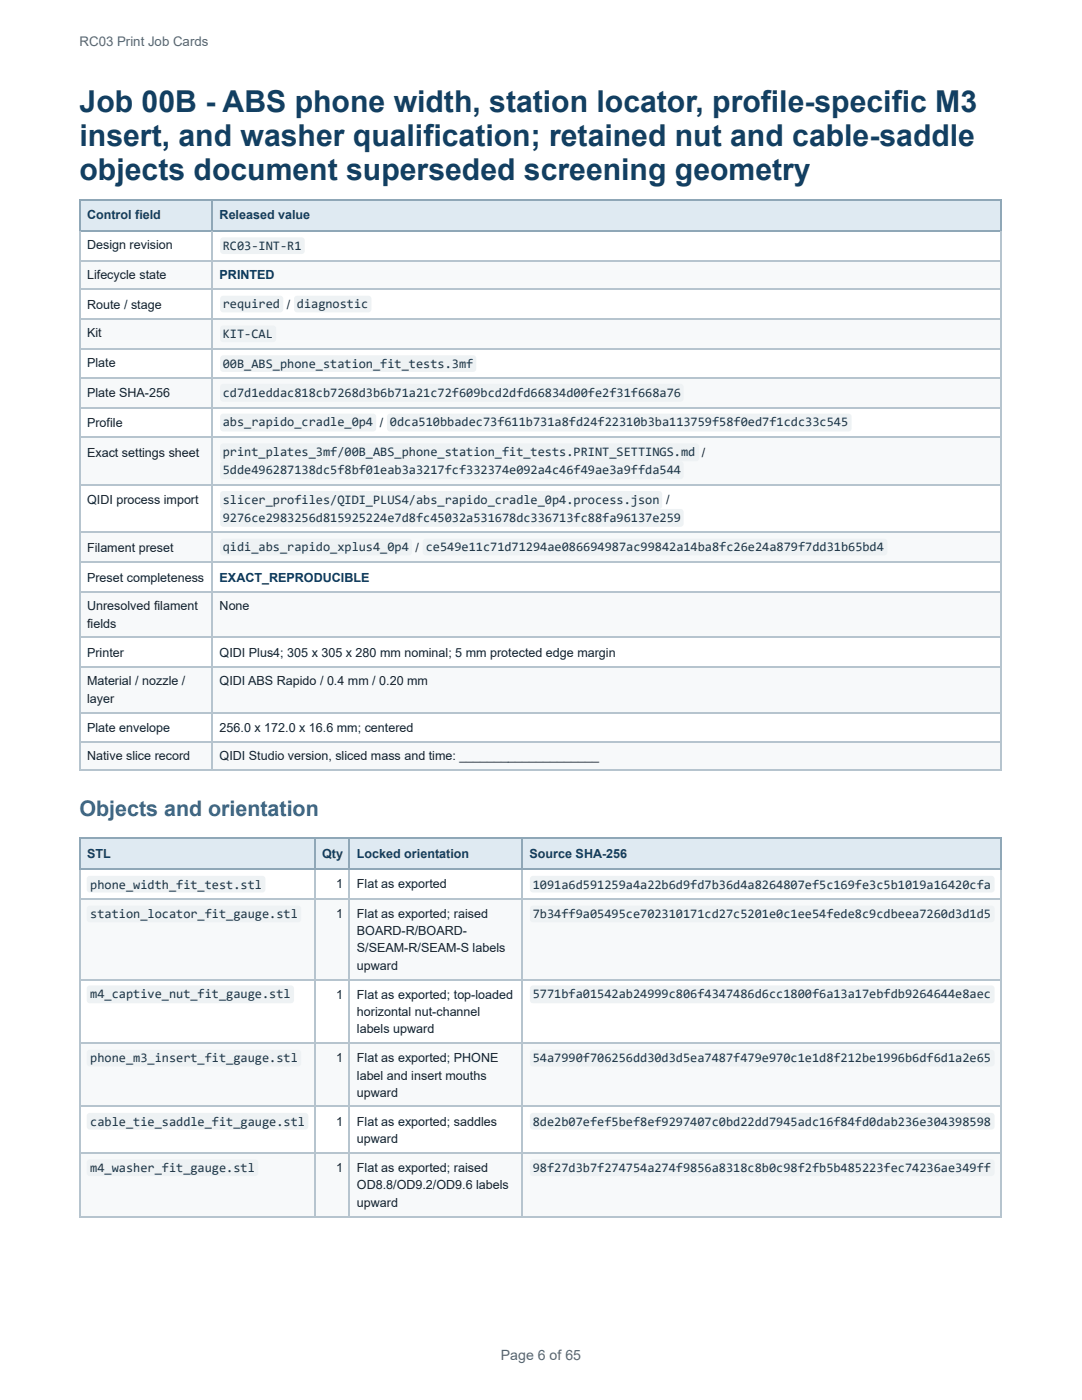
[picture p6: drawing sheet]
<svg xmlns="http://www.w3.org/2000/svg" width="216mm" height="279mm" viewBox="0 0 216 279" stroke-linecap="round" stroke-linejoin="round" font-family="sans-serif">
<defs><g id="words">
<g font-size="6" fill="#123f62">
<text x="15.9" y="22.4">Job 00B - ABS phone width, station locator, profile-specific M3</text>
<text x="15.9" y="29.1">insert, and washer qualification; retained nut and cable-saddle</text>
<text x="15.9" y="36">objects document superseded screening geometry</text>
</g>
<text font-size="4.3" fill="#2f668e" x="15.9" y="162.9">Objects and orientation</text>
<text font-size="2.8" fill="#5b6470" x="99.9" y="271.5">Page 6 of 65</text>
<text font-size="2.6" fill="#5b6470" x="15.9" y="9.3">RC03 Print Job Cards</text>
<g font-size="2.6" fill="#1d3646">
<text x="44.5" y="49.9">RC03-INT-R1</text>
<text x="44.5" y="61.5">required</text>
<text x="59.2" y="61.5">diagnostic</text>
<text x="44.5" y="67.5">KIT-CAL</text>
<text x="44.5" y="73.4">00B_ABS_phone_station_fit_tests.3mf</text>
<text x="44.5" y="79.1">cd7d1eddac818cb7268d3b6b71a21c72f609bcd2dfd66834d00fe2f31f668a76</text>
<text x="44.5" y="85.1">abs_rapido_cradle_0p4</text>
<text x="77.8" y="85.1">0dca510bbadec73f611b731a8fd24f22310b3ba113759f58f0ed7f1cdc33c545</text>
<text x="44.5" y="91">print_plates_3mf/00B_ABS_phone_station_fit_tests.PRINT_SETTINGS.md</text>
<text x="44.5" y="94.6">5dde496287138dc5f8bf01eab3a3217fcf332374e092a4c46f49ae3a9ffda544</text>
<text x="44.5" y="100.5">slicer_profiles/QIDI_PLUS4/abs_rapido_cradle_0p4.process.json</text>
<text x="44.5" y="104.1">9276ce2983256d815925224e7d8fc45032a531678dc336713fc88fa96137e259</text>
<text x="44.5" y="110">qidi_abs_rapido_xplus4_0p4</text>
<text x="85" y="110">ce549e11c71d71294ae086694987ac99842a14ba8fc26e24a879f7dd31b65bd4</text>
<text x="18" y="177.3">phone_width_fit_test.stl</text>
<text x="106.3" y="177.3">1091a6d591259a4a22b6d9fd7b36d4a8264807ef5c169fe3c5b1019a16420cfa</text>
<text x="18" y="183.3">station_locator_fit_gauge.stl</text>
<text x="106.3" y="183.3">7b34ff9a05495ce702310171cd27c5201e0c1ee54fede8c9cdbeea7260d3d1d5</text>
<text x="18" y="199.2">m4_captive_nut_fit_gauge.stl</text>
<text x="106.3" y="199.2">5771bfa01542ab24999c806f4347486d6cc1800f6a13a17ebfdb9264644e8aec</text>
<text x="18" y="212">phone_m3_insert_fit_gauge.stl</text>
<text x="106.3" y="212">54a7990f706256dd30d3d5ea7487f479e970c1e1d8f212be1996b6df6d1a2e65</text>
<text x="18" y="224.6">cable_tie_saddle_fit_gauge.stl</text>
<text x="106.3" y="224.6">8de2b07efef5bef8ef9297407c0bd22dd7945adc16f84fd0dab236e304398598</text>
<text x="18" y="233.9">m4_washer_fit_gauge.stl</text>
<text x="106.3" y="233.9">98f27d3b7f274754a274f9856a8318c8b0c98f2fb5b485223fec74236ae349ff</text>
</g>
<g font-size="2.5" fill="#173c56">
<text x="17.4" y="43.8">Control field</text>
<text x="43.8" y="43.8">Released value</text>
<text x="17.4" y="171.2">STL</text>
<text x="64.3" y="171.2">Qty</text>
<text x="71.2" y="171.2">Locked orientation</text>
<text x="105.7" y="171.2">Source SHA-256</text>
</g>
<g font-size="2.5" fill="#17202a">
<text x="17.4" y="49.7">Design revision</text>
<text x="17.4" y="55.7">Lifecycle state</text>
<text x="17.4" y="61.6">Route / stage</text>
<text x="57.2" y="61.6">/</text>
<text x="17.4" y="67.3">Kit</text>
<text x="17.4" y="73.3">Plate</text>
<text x="17.4" y="79.2">Plate SHA-256</text>
<text x="17.4" y="85.2">Profile</text>
<text x="75.8" y="85.2">/</text>
<text x="17.4" y="91.1">Exact settings sheet</text>
<text x="140.1" y="91.1">/</text>
<text x="17.4" y="100.6">QIDI process import</text>
<text x="132.9" y="100.6">/</text>
<text x="17.4" y="110.1">Filament preset</text>
<text x="82.9" y="110.1">/</text>
<text x="17.4" y="116.1">Preset completeness</text>
<text x="17.4" y="121.8">Unresolved filament</text>
<text x="17.4" y="125.3">fields</text>
<text x="43.8" y="121.8">None</text>
<text x="17.4" y="131">Printer</text>
<text x="43.8" y="131">QIDI Plus4; 305 x 305 x 280 mm nominal; 5 mm protected edge margin</text>
<text x="17.4" y="136.8">Material / nozzle /</text>
<text x="43.8" y="136.8">QIDI ABS Rapido / 0.4 mm / 0.20 mm</text>
<text x="17.4" y="140.3">layer</text>
<text x="17.4" y="146">Plate envelope</text>
<text x="43.8" y="146">256.0 x 172.0 x 16.6 mm; centered</text>
<text x="17.4" y="151.7">Native slice record</text>
<text x="43.8" y="151.7">QIDI Studio version, sliced mass and time: ____________________</text>
<text x="67.1" y="177.2">1</text>
<text x="71.2" y="177.2">Flat as exported</text>
<text x="67.1" y="183.1">1</text>
<text x="71.2" y="183.1">Flat as exported; raised</text>
<text x="71.2" y="186.7">BOARD-R/BOARD-</text>
<text x="71.2" y="190">S/SEAM-R/SEAM-S labels</text>
<text x="71.2" y="193.6">upward</text>
<text x="67.1" y="199.3">1</text>
<text x="71.2" y="199.3">Flat as exported; top-loaded</text>
<text x="71.2" y="202.8">horizontal nut-channel</text>
<text x="71.2" y="206.2">labels upward</text>
<text x="67.1" y="211.9">1</text>
<text x="71.2" y="211.9">Flat as exported; PHONE</text>
<text x="71.2" y="215.4">label and insert mouths</text>
<text x="71.2" y="219">upward</text>
<text x="67.1" y="224.7">1</text>
<text x="71.2" y="224.7">Flat as exported; saddles</text>
<text x="67.1" y="234">1</text>
<text x="71.2" y="228">upward</text>
<text x="71.2" y="234">Flat as exported; raised</text>
<text x="71.2" y="237.3">OD8.8/OD9.2/OD9.6 labels</text>
<text x="71.2" y="240.9">upward</text>
</g>
<g font-size="2.5" fill="#0a3656">
<text x="43.8" y="55.7">PRINTED</text>
<text x="43.8" y="116.1">EXACT_REPRODUCIBLE</text>
</g>
</g></defs>
<g fill="#dfeaf2">
<path d="M16.1 39.8h26.4v6.1h-26.4z"/>
<path d="M42.5 39.8h157.3v6.1h-157.3z"/>
</g>
<g fill="#f7f9fa">
<path d="M16.1 51.9h26.4v5.9h-26.4z"/>
<path d="M42.5 51.9h157.3v5.9h-157.3z"/>
<path d="M16.1 63.5h26.4v6h-26.4z"/>
<path d="M42.5 63.5h157.3v6h-157.3z"/>
<path d="M16.1 75.4h26.4v6h-26.4z"/>
<path d="M42.5 75.4h157.3v6h-157.3z"/>
<path d="M16.1 87.3h26.4v9.5h-26.4z"/>
<path d="M42.5 87.3h157.3v9.5h-157.3z"/>
<path d="M16.1 106.3h26.4v6h-26.4z"/>
<path d="M42.5 106.3h157.3v6h-157.3z"/>
<path d="M16.1 118h26.4v9.2h-26.4z"/>
<path d="M42.5 118h157.3v9.2h-157.3z"/>
<path d="M16.1 132.9h26.4v9.3h-26.4z"/>
<path d="M42.5 132.9h157.3v9.3h-157.3z"/>
<path d="M16.1 147.9h26.4v6h-26.4z"/>
<path d="M42.5 147.9h157.3v6h-157.3z"/>
</g>
<path d="M15.9 39.9h183.9M16 39.8v6.4M42.4 39.8v6.4M15.9 46.1h183.9" fill="none" stroke="#8fa7b7" stroke-width=".24"/>
<path d="M199.7 39.8v6.4" fill="none" stroke="#8fa7b7" stroke-width=".2"/>
<g fill="none" stroke="#b6c4ce" stroke-width=".24">
<path d="M15.9 52h183.9M15.9 57.7h183.9M16 46.2v107.7M42.4 46.2v107.7M15.9 63.6h183.9M15.9 69.6h183.9M15.9 75.5h183.9M15.9 81.5h183.9M15.9 87.2h183.9M15.9 96.7h183.9M15.9 106.2h183.9M15.9 112.1h183.9"/>
<path d="M15.9 118.1h183.9M15.9 127.1h183.9M15.9 133.1h183.9M15.9 142.3h183.9M15.9 148h183.9M15.9 153.8h183.9"/>
</g>
<path d="M199.7 46.2v107.7" fill="none" stroke="#b6c4ce" stroke-width=".2"/>
<g fill="#dfeaf2">
<path d="M16.1 167.2h46.8v6.2h-46.8z"/>
<path d="M62.9 167.2h6.9v6.2h-6.9z"/>
<path d="M69.8 167.2h34.5v6.2h-34.5z"/>
<path d="M104.3 167.2h95.5v6.2h-95.5z"/>
</g>
<g fill="#f7f9fa">
<path d="M16.1 179.3h46.8v16.2h-46.8z"/>
<path d="M62.9 179.3h6.9v16.2h-6.9z"/>
<path d="M69.8 179.3h34.5v16.2h-34.5z"/>
<path d="M104.3 179.3h95.5v16.2h-95.5z"/>
<path d="M16.1 208.3h46.8v12.6h-46.8z"/>
<path d="M62.9 208.3h6.9v12.6h-6.9z"/>
<path d="M69.8 208.3h34.5v12.6h-34.5z"/>
<path d="M104.3 208.3h95.5v12.6h-95.5z"/>
<path d="M16.1 230.2h46.8v12.6h-46.8z"/>
<path d="M62.9 230.2h6.9v12.6h-6.9z"/>
<path d="M69.8 230.2h34.5v12.6h-34.5z"/>
<path d="M104.3 230.2h95.5v12.6h-95.5z"/>
</g>
<path d="M15.9 167.3h183.9M15.9 173.5h183.9M16 167.2v6.4M62.8 167.2v6.4M69.7 167.2v6.4M104.2 167.2v6.4" fill="none" stroke="#8fa7b7" stroke-width=".24"/>
<path d="M199.7 167.2v6.4" fill="none" stroke="#8fa7b7" stroke-width=".2"/>
<path d="M15.9 179.4h183.9M16 173.6v69.4M62.8 173.6v69.4M69.7 173.6v69.4M104.2 173.6v69.4M15.9 195.6h183.9M15.9 208.2h183.9M15.9 220.8h183.9M15.9 230.1h183.9M15.9 242.9h183.9" fill="none" stroke="#b6c4ce" stroke-width=".24"/>
<path d="M199.7 173.6v69.4" fill="none" stroke="#b6c4ce" stroke-width=".2"/>
<g fill="#eef2f4">
<path d="M44.1 47.5l.5-.1h15.6a.63 .63 0 0 1 .6 .6v2.1a.63 .63 0 0 1-.6 .6h-15.6a.63 .63 0 0 1-.7-.6v-2.1z"/>
<path d="M44.1 59.2l.5-.2h11.3a.63 .63 0 0 1 .6 .6v2.1a.63 .63 0 0 1-.6 .6h-11.3a.63 .63 0 0 1-.7-.6v-2.1z"/>
<path d="M58.9 59.2l.4-.2h14.2a.63 .63 0 0 1 .6 .6v2.1a.63 .63 0 0 1-.6 .6h-14.2a.63 .63 0 0 1-.6-.6v-2.1z"/>
<path d="M44.1 65.1l.5-.1h9.9a.63 .63 0 0 1 .6 .6v2.1a.63 .63 0 0 1-.6 .6h-9.9a.63 .63 0 0 1-.7-.6v-2.1z"/>
<path d="M44.1 71.1l.5-.2h49.8a.63 .63 0 0 1 .6 .6v2.1a.63 .63 0 0 1-.6 .6h-49.8a.63 .63 0 0 1-.7-.6v-2.1z"/>
<path d="M44.1 76.8l.5-.2h91.2a.63 .63 0 0 1 .6 .6v2.3a.63 .63 0 0 1-.6 .7h-91.2a.63 .63 0 0 1-.7-.7v-2.3z"/>
<path d="M44.1 82.7l.5-.2h29.8a.63 .63 0 0 1 .7 .7v2.3a.63 .63 0 0 1-.7 .6h-29.8a.63 .63 0 0 1-.7-.6v-2.3z"/>
<path d="M77.4 82.7l.4-.2h91.5a.63 .63 0 0 1 .6 .7v2.3a.63 .63 0 0 1-.6 .6h-91.5a.63 .63 0 0 1-.6-.6v-2.3z"/>
<path d="M44.1 88.7l.5-.2h94.3a.63 .63 0 0 1 .6 .6v2.3a.63 .63 0 0 1-.6 .7h-94.3a.63 .63 0 0 1-.7-.7v-2.3z"/>
<path d="M44.1 92.2l.5-.1h91.2a.63 .63 0 0 1 .6 .6v2.3a.63 .63 0 0 1-.6 .6h-91.2a.63 .63 0 0 1-.7-.6v-2.3z"/>
<path d="M44.1 98.2l.5-.2h86.9a.63 .63 0 0 1 .6 .6v2.3a.63 .63 0 0 1-.6 .7h-86.9a.63 .63 0 0 1-.7-.7v-2.3z"/>
<path d="M44.1 101.8l.5-.2h91.2a.63 .63 0 0 1 .6 .6v2.3a.63 .63 0 0 1-.6 .6h-91.2a.63 .63 0 0 1-.7-.6v-2.3z"/>
<path d="M44.1 107.7l.5-.2h37a.63 .63 0 0 1 .6 .6v2.1a.63 .63 0 0 1-.6 .6h-37a.63 .63 0 0 1-.7-.6v-2.1z"/>
<path d="M84.5 107.7l.5-.2h91.4a.63 .63 0 0 1 .7 .6v2.1a.63 .63 0 0 1-.7 .6h-91.4a.63 .63 0 0 1-.7-.6v-2.1z"/>
<path d="M17.5 175l.4-.2h34.4a.63 .63 0 0 1 .7 .6v2.1a.63 .63 0 0 1-.7 .6h-34.4a.63 .63 0 0 1-.6-.6v-2.1z"/>
<path d="M105.9 175l.5-.2h91.4a.63 .63 0 0 1 .7 .6v2.1a.63 .63 0 0 1-.7 .6h-91.4a.63 .63 0 0 1-.7-.6v-2.1z"/>
<path d="M17.5 180.9l.4-.2h41.6a.63 .63 0 0 1 .6 .7v2a.63 .63 0 0 1-.6 .7h-41.6a.63 .63 0 0 1-.6-.7v-2z"/>
<path d="M105.9 180.9l.5-.2h91.4a.63 .63 0 0 1 .7 .7v2a.63 .63 0 0 1-.7 .7h-91.4a.63 .63 0 0 1-.7-.7v-2z"/>
<path d="M17.5 196.8l.4-.1h40.1a.63 .63 0 0 1 .7 .6v2.3a.63 .63 0 0 1-.7 .6h-40.1a.63 .63 0 0 1-.6-.6v-2.3z"/>
<path d="M105.9 196.8l.5-.1h91.4a.63 .63 0 0 1 .7 .6v2.3a.63 .63 0 0 1-.7 .6h-91.4a.63 .63 0 0 1-.7-.6v-2.3z"/>
<path d="M17.5 209.7l.4-.2h41.6a.63 .63 0 0 1 .6 .6v2.1a.63 .63 0 0 1-.6 .6h-41.6a.63 .63 0 0 1-.6-.6v-2.1z"/>
<path d="M105.9 209.7l.5-.2h91.4a.63 .63 0 0 1 .7 .6v2.1a.63 .63 0 0 1-.7 .6h-91.4a.63 .63 0 0 1-.7-.6v-2.1z"/>
<path d="M17.5 222.3l.4-.2h43a.63 .63 0 0 1 .6 .6v2.1a.63 .63 0 0 1-.6 .6h-43a.63 .63 0 0 1-.6-.6v-2.1z"/>
<path d="M105.9 222.3l.5-.2h91.4a.63 .63 0 0 1 .7 .6v2.1a.63 .63 0 0 1-.7 .6h-91.4a.63 .63 0 0 1-.7-.6v-2.1z"/>
<path d="M17.5 231.6l.4-.2h33a.63 .63 0 0 1 .6 .6v2.1a.63 .63 0 0 1-.6 .6h-33a.63 .63 0 0 1-.6-.6v-2.1z"/>
<path d="M105.9 231.6l.5-.2h91.4a.63 .63 0 0 1 .7 .6v2.1a.63 .63 0 0 1-.7 .6h-91.4a.63 .63 0 0 1-.7-.6v-2.1z"/>
</g>
<use href="#words"/>
</svg>
